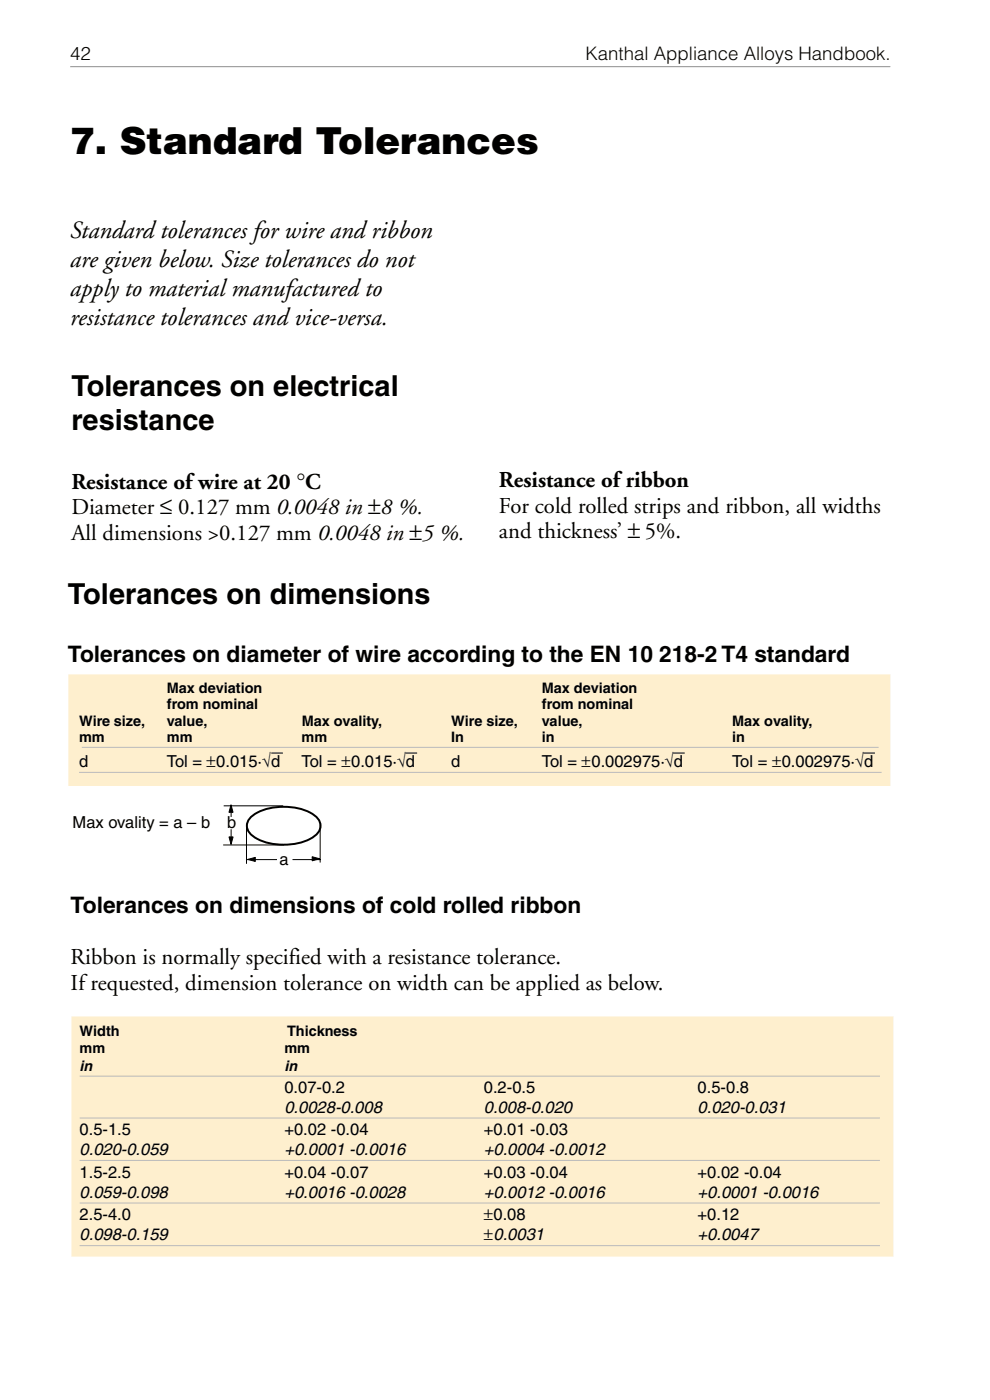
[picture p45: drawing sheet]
<svg xmlns="http://www.w3.org/2000/svg" width="169mm" height="239mm" viewBox="0 0 169 239" stroke-linecap="round" stroke-linejoin="round" font-family="sans-serif">
<defs><g id="words">
<text font-size="6.3" x="12" y="26.3">7. Standard Tolerances</text>
<g font-size="4.9">
<text x="12.2" y="67.6">Tolerances on electrical</text>
<text x="12.2" y="73.5">resistance</text>
<text x="11.6" y="103.1">Tolerances on dimensions</text>
</g>
<g font-size="4.2">
<text x="12" y="40.7">Standard tolerances for wire and ribbon</text>
<text x="12" y="45.7">are given below. Size tolerances do not</text>
<text x="12" y="50.6">apply to material manufactured to</text>
<text x="12" y="55.5">resistance tolerances and vice-versa.</text>
</g>
<g font-size="3.9">
<text x="12.2" y="83.5">Resistance of wire at 20 °C</text>
<text x="85.2" y="83.2">Resistance of ribbon</text>
<text x="12.2" y="87.9">Diameter ≤ 0.127 mm 0.0048 in ±8 %.</text>
<text x="85.2" y="87.6">For cold rolled strips and ribbon, all widths</text>
<text x="12.2" y="92.3">All dimensions &gt;0.127 mm 0.0048 in ±5 %.</text>
<text x="85.2" y="92">and thickness’ ± 5%.</text>
<text x="11.6" y="113">Tolerances on diameter of wire according to the EN 10 218-2 T4 standard</text>
<text x="12.1" y="155.9">Tolerances on dimensions of cold rolled ribbon</text>
<text x="12.1" y="164.8">Ribbon is normally specified with a resistance tolerance.</text>
<text x="12.1" y="169.2">If requested, dimension tolerance on width can be applied as below.</text>
</g>
<g font-size="3.2">
<text x="12" y="10.2">42</text>
<text x="99.9" y="10.2">Kanthal Appliance Alloys Handbook.</text>
</g>
<g font-size="2.9">
<text x="48.6" y="190.1">0.0028-0.008</text>
<text x="82.6" y="190.1">0.008-0.020</text>
<text x="119.1" y="190.1">0.020-0.031</text>
<text x="13.6" y="197.4">0.020-0.059</text>
<text x="48.5" y="197.4">+0.0001 -0.0016</text>
<text x="82.6" y="197.4">+0.0004 -0.0012</text>
<text x="13.6" y="204.6">0.059-0.098</text>
<text x="48.5" y="204.6">+0.0016 -0.0028</text>
<text x="82.6" y="204.6">+0.0012 -0.0016</text>
<text x="119.1" y="204.6">+0.0001 -0.0016</text>
<text x="13.6" y="211.9">0.098-0.159</text>
<text x="119.1" y="211.9">+0.0047</text>
</g>
<g font-size="2.8">
<text x="13.5" y="131">d</text>
<text x="28.5" y="131">Tol = ±0.015·√d</text>
<text x="51.5" y="131">Tol = ±0.015·√d</text>
<text x="77" y="131">d</text>
<text x="92.5" y="131">Tol = ±0.002975·√d</text>
<text x="125" y="131">Tol = ±0.002975·√d</text>
<text x="12.4" y="141.4">Max ovality = a – b</text>
<text x="38.8" y="141.4">b</text>
<text x="47.7" y="147.7">a</text>
<text x="48.6" y="186.7">0.07-0.2</text>
<text x="82.6" y="186.7">0.2-0.5</text>
<text x="119.1" y="186.7">0.5-0.8</text>
<text x="13.6" y="194">0.5-1.5</text>
<text x="48.5" y="194">+0.02 -0.04</text>
<text x="82.6" y="194">+0.01 -0.03</text>
<text x="13.6" y="201.2">1.5-2.5</text>
<text x="48.5" y="201.2">+0.04 -0.07</text>
<text x="82.6" y="201.2">+0.03 -0.04</text>
<text x="119.1" y="201.2">+0.02 -0.04</text>
<text x="13.6" y="208.5">2.5-4.0</text>
<text x="82.6" y="208.5">±0.08</text>
<text x="119.1" y="208.5">+0.12</text>
<text x="82.6" y="211.9">±0.0031</text>
</g>
<g font-size="2.5">
<text x="28.5" y="118.4">Max deviation</text>
<text x="92.5" y="118.4">Max deviation</text>
<text x="13.5" y="124">Wire size,</text>
<text x="28.5" y="124">value,</text>
<text x="28.5" y="121.2">from nominal</text>
<text x="51.5" y="124">Max ovality,</text>
<text x="77" y="124">Wire size,</text>
<text x="92.5" y="121.2">from nominal</text>
<text x="92.5" y="124">value,</text>
<text x="125" y="124">Max ovality,</text>
<text x="13.5" y="126.8">mm</text>
<text x="28.5" y="126.8">mm</text>
<text x="51.5" y="126.8">mm</text>
<text x="77" y="126.8">In</text>
<text x="92.5" y="126.8">in</text>
<text x="125" y="126.8">in</text>
<text x="13.6" y="177">Width</text>
<text x="13.6" y="180">mm</text>
<text x="48.6" y="180">mm</text>
<text x="49" y="177">Thickness</text>
<text x="13.6" y="182.9">in</text>
<text x="48.6" y="182.9">in</text>
</g>
</g></defs>
<path d="M12 11.4h140" fill="none" stroke="#8f8f8f" stroke-width=".17"/>
<g fill="#feefce" stroke="#feefce" stroke-width=".34">
<path d="M12.4 173.8h139.9v40.7h-139.9z" fill-rule="evenodd"/>
<path d="M11.8 115.4h140v18.7h-140z" fill-rule="evenodd"/>
</g>
<path d="M13.5 132h137M14 127.7h136M13.6 183.9h136.6M13.6 191h136.6M13.6 198.3h136.6M13.6 205.5h136.6M13.6 212.8h136.6" fill="none" stroke="#bababa" stroke-width=".17"/>
<path d="M42.9 139.5a10.1 10.1 0 0 1 9.5-.9 3.2 3.2 0 0 1 2.3 2.5 2.71 2.71 0 0 1-1.8 2.2 10.6 10.6 0 0 1-9.5-.3 2.07 2.07 0 0 1-.5-3.5z" fill="none" stroke="#000" stroke-width=".34"/>
<path d="M38.2 137.7h10.1M39.4 137.8v6.4M46.3 128.7h2M69.2 128.7h2M114.9 128.7h2M147.4 128.7h1.9M38.1 144.4h10.4M42.1 140.8v6.8M42.1 146.9h12.6M54.6 140.6v6.8" fill="none" stroke="#000" stroke-width=".17"/>
<g fill="#000" stroke="#000" stroke-width=".17">
<path d="M39.4 137.5l.4 1.3h-.7z" fill-rule="evenodd"/>
<path d="M39.1 143h.7l-.4 1.3z" fill-rule="evenodd"/>
<path d="M42.3 146.8l1.3-.3v.7z" fill-rule="evenodd"/>
<path d="M53.3 146.4l1.3 .3-1.3 .4z" fill-rule="evenodd"/>
</g>
<g fill="#fff" stroke="#fff" stroke-width=".34">
<path d="M47.5 145.3h2.3v2.5h-2.3z" fill-rule="evenodd"/>
<path d="M38.5 139.7h2.3v1.8h-2.3z" fill-rule="evenodd"/>
</g>
<use href="#words"/>
</svg>
